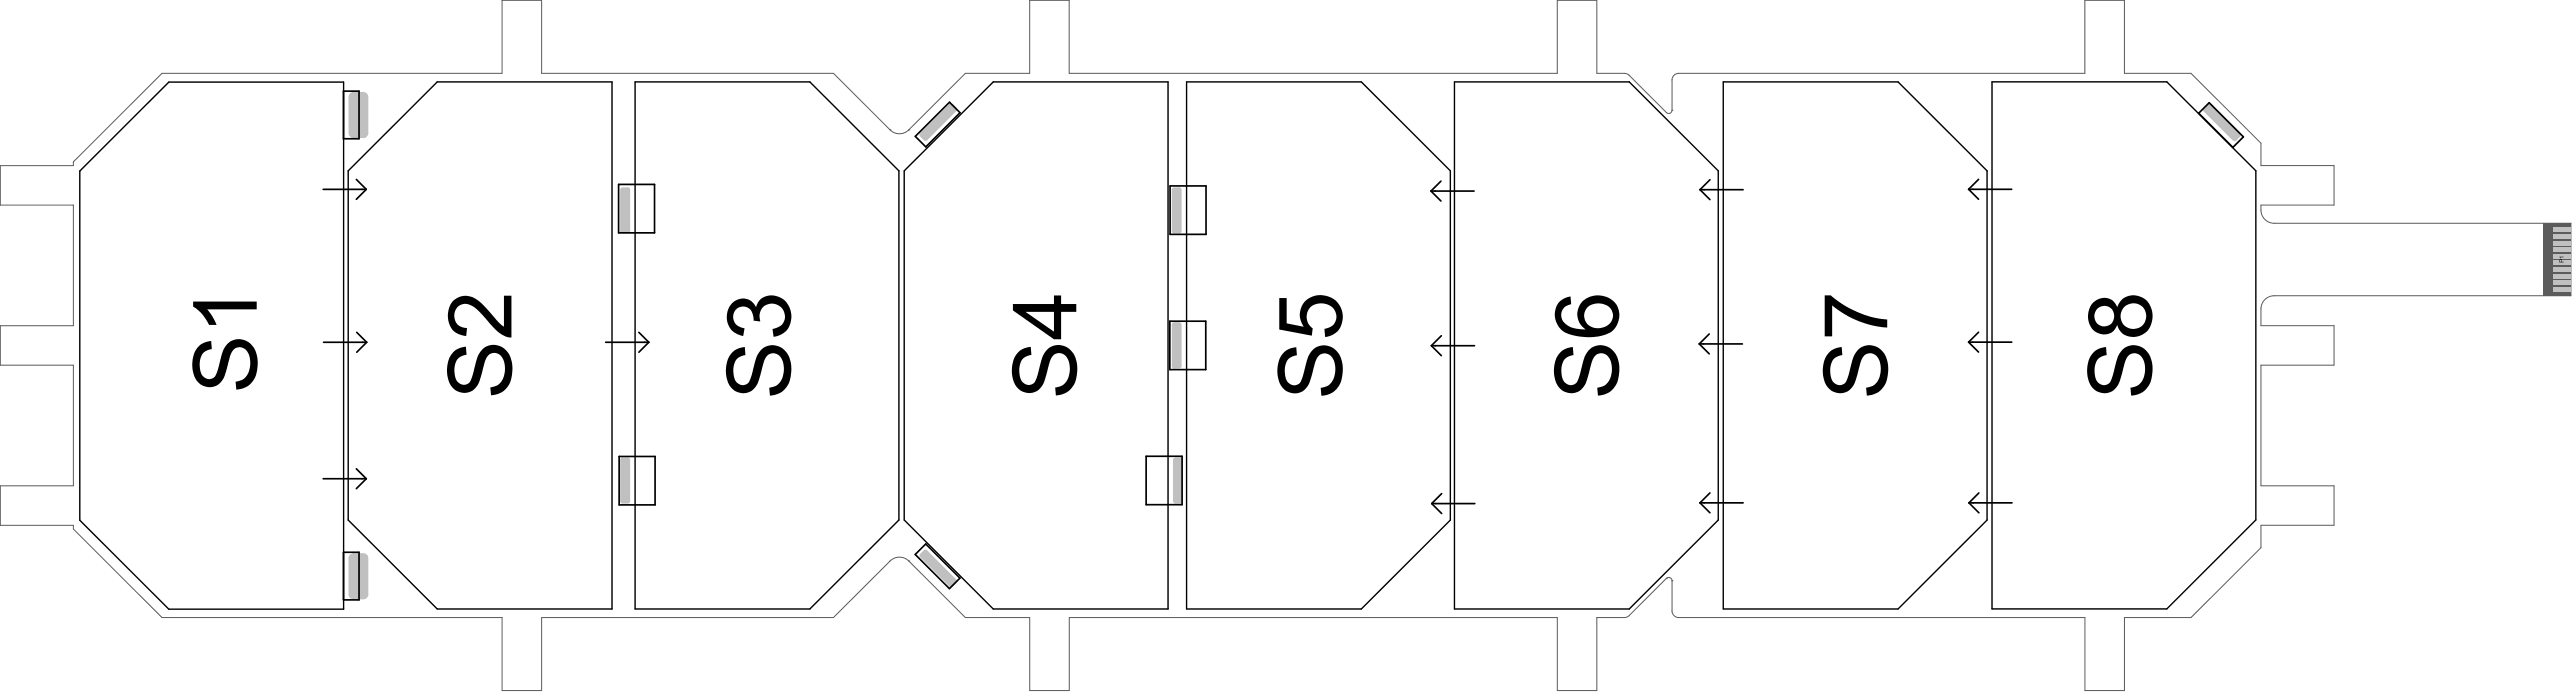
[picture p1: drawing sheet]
<svg xmlns="http://www.w3.org/2000/svg" width="1300mm" height="350mm" viewBox="0 0 1300 350" stroke-linecap="round" stroke-linejoin="round" font-family="sans-serif">
<path d="M321 41h88l45 45v176l-45 45h-88zM599 41h88l45 45v176l-45 45h-88zM734 41h89l44 45v176l-44 45h-89zM870 41h88l45 45v176l-45 45h-88zM1006 41h88l45 45v176l-45 45h-88zM40 86l45-45h88v266h-88l-45-45zM176 86l45-45h88v266h-88l-45-45zM457 86l44-45h89v266h-89l-44-45z" fill="none" stroke="#c4c4c4" stroke-width=".67"/>
<path d="M1284 113h14v36h-14z" fill-rule="evenodd" fill="#5a5a5a"/>
<path d="M37 265v2" fill="none" stroke="#5a5a5a" stroke-width=".5"/>
<g fill="#5a5a5a">
<circle cx="449" cy="66" r=".2"/>
<circle cx="459" cy="283" r=".2"/>
<circle cx="459" cy="66" r=".2"/>
<circle cx="844" cy="293" r=".2"/>
<circle cx="841" cy="292" r=".2"/>
<circle cx="844" cy="56" r=".2"/>
</g>
<path d="M37 265h-37v-20h37v-61h-37v-20h37v-61h-37v-19h37v-2l45-45h171v-37h20v37h148l28 29a7 7 0 0 0 10 0l28-29h33v-37h20v37h246v-37h20v37h16l19 20a1.7 1.7 0 0 0 2 0 1.7 1.7 0 0 0 1-1v-16a3 3 0 0 1 3-3h206v-37h20v37h33l35 35v12h37v19h-37a8 8 0 0 0 3 8l2 1 2 1h150v36h-150a7 7 0 0 0-7 7v8h37v20h-37v61h37v20h-37v11l-35 36h-33v36h-20v-36h-206a3 3 0 0 1-3-4v-15a1.7 1.7 0 0 0-1-2 1.7 1.7 0 0 0-2 1l-19 19-16 1v36h-20v-36h-246v36h-20v-36h-33l-28-29a7 7 0 0 0-7-2l-3 2-28 29h-148v36h-20v-36h-171l-45-45" fill="none" stroke="#5a5a5a" stroke-width=".5"/>
<g fill="#c0c0c0">
<path d="M592 232l1-1h3l1 1v21l-1 1h-3l-1-1z" fill-rule="evenodd"/>
<path d="M592 164l1-1h2l2 1v21l-2 1h-2l-1-1z" fill-rule="evenodd"/>
<path d="M592 96l1-2h2l2 2v21l-2 1h-2l-1-1z" fill-rule="evenodd"/>
<path d="M1289 145h9v2h-9z" fill-rule="evenodd"/>
<path d="M1289 138h9v2h-9z" fill-rule="evenodd"/>
<path d="M1289 131h9v3h-9z" fill-rule="evenodd"/>
<path d="M1289 125h9v2h-9z" fill-rule="evenodd"/>
<path d="M1289 118h9v2h-9z" fill-rule="evenodd"/>
<path d="M1289 121h9v3h-9z" fill-rule="evenodd"/>
<path d="M1289 141h9v3h-9z" fill-rule="evenodd"/>
<path d="M1289 135h9v2h-9z" fill-rule="evenodd"/>
<path d="M1289 128h9v2h-9z" fill-rule="evenodd"/>
<path d="M1289 115h9v2h-9z" fill-rule="evenodd"/>
<path d="M176 282l2-3h5l3 3v18l-3 2h-5l-2-2z" fill-rule="evenodd"/>
<path d="M176 49l2-3h5l3 3v18l-3 3h-5l-2-3z" fill-rule="evenodd"/>
<path d="M313 232l1-1h3l1 1v21l-1 1h-3l-1-1z" fill-rule="evenodd"/>
<path d="M465 279l1-1h2l15 14v2l-2 2h-2l-14-15z" fill-rule="evenodd"/>
<path d="M465 67l14-15h2l2 2v2l-15 15h-2l-1-2z" fill-rule="evenodd"/>
<path d="M1113 54l1-1h2l15 14v2l-2 2h-2l-14-15z" fill-rule="evenodd"/>
<path d="M313 96l1-2h3l1 2v21l-1 1h-3l-1-1z" fill-rule="evenodd"/>
</g>
<g fill="#c0c0c0">
<path d="M592 232h1zM592 231h1v1h-1z"/>
<path d="M593 253v1zM592 253h1v1z"/>
<path d="M596 253h1zM596 253h1l-1 1z"/>
<path d="M596 231v1zM596 231l1 1h-1z"/>
<path d="M595 185h2zM595 185h1l-1 1z"/>
<path d="M595 163v1zM595 163l2 1h-2z"/>
<path d="M592 164h1zM592 163h1v1h-1z"/>
<path d="M593 185v1zM592 185h1v1z"/>
<path d="M595 117h2zM595 117h1l-1 1z"/>
<path d="M595 94v2zM595 95l2 1h-2z"/>
<path d="M592 96h1zM592 95h1v1h-1z"/>
<path d="M593 117v1zM592 117h1v1z"/>
<path d="M176 282h2zM177 280l1-1v3h-2z"/>
<path d="M178 300v2zM176 300h2v2l-1-1z"/>
<path d="M183 300h3zM183 300h3l-1 2h-2z"/>
<path d="M183 279v3zM183 279l2 1 1 2h-3z"/>
<path d="M176 49h2zM177 47l1-1v3h-2z"/>
<path d="M178 67v3zM176 67h2v3l-1-1z"/>
<path d="M183 67h3zM183 67h3v1l-1 1-2 1z"/>
<path d="M183 46v3zM183 46l2 1 1 2h-3z"/>
<path d="M317 253h1zM317 253h1l-1 1z"/>
<path d="M317 231v1zM317 231l1 1h-1z"/>
<path d="M313 232h1zM313 231h1v1h-1z"/>
<path d="M314 253v1zM313 253h1v1z"/>
<path d="M465 281v-1zM465 279v1v1z"/>
<path d="M480 295l1 1zM479 296l1-1 1 1z"/>
<path d="M482 293l1-1zM482 293l1-1v1v1z"/>
<path d="M466 278l1 1zM466 278h2l-1 1z"/>
<path d="M467 70l1 1zM466 71l1-1 1 1z"/>
<path d="M482 55l1-1zM482 55l1-1v1v1z"/>
<path d="M479 52l1 1zM479 52h2l-1 1z"/>
<path d="M465 69v-1zM465 67v1v1z"/>
<path d="M1130 68l1-1zM1130 68l1-1v1v1z"/>
<path d="M1114 53l1 1zM1114 53h2l-1 1z"/>
<path d="M1113 56v-1zM1113 54v1v1z"/>
<path d="M1128 70l1 1zM1127 71l1-1 1 1z"/>
<path d="M317 117h1zM317 117h1l-1 1z"/>
<path d="M317 94v2zM317 95l1 1h-1z"/>
<path d="M313 96h1zM313 95h1v1h-1z"/>
<path d="M314 117v1zM313 117h1v1z"/>
</g>
<g fill="none" stroke="#000" stroke-width=".85">
<path d="M173 46h8v24h-8zM1110 57l5-5 18 17-6 5zM462 69l17-17 6 5-18 17zM163 96h22M180 91l5 5M185 96l-5 5M312 93h18v24h-18zM591 94h18v24h-18zM722 96h22M722 96l5 5M727 91l-5 5M858 96h22"/>
<path d="M858 96l5 5M863 91l-5 5M994 95h22M994 95l5 6M999 90l-5 5M163 173h22M180 168l5 5M185 173l-5 5M306 173h22M323 168l5 5M328 173l-5 5M591 162h18v24h-18z"/>
<path d="M723 174h21M723 174l5 5M728 169l-5 5M858 174h22M858 174l5 5M863 168l-5 6M994 173h22M994 173l5 5M999 168l-5 5M180 236l5 6M313 230h18v25h-18zM579 230h18v25h-18z"/>
<path d="M163 242h22M185 242l-5 5M723 254h22M723 254l5 5M728 249l-5 5M858 254h22M858 254l5 5M863 249l-5 5M994 254h22M994 254l5 5M999 249l-5 5M173 279h8v24h-8z"/>
<path d="M462 280l5-6 18 18-6 5z"/>
</g>
<path d="M321 41h88l45 45v176l-45 45h-88zM599 41h88l45 45v176l-45 45h-88zM734 41h89l44 45v176l-44 45h-89zM870 41h88l45 45v176l-45 45h-88zM1006 41h88l45 45v176l-45 45h-88zM40 86l45-45h88v266h-88l-45-45zM176 86l45-45h88v266h-88l-45-45zM457 86l44-45h89v266h-89l-44-45z" fill="none" stroke="#000" stroke-width=".67"/>
<g fill="#000">
<path d="M1292 130h2h-1zM97 152h33v4h-25l4 8h-3l-4-6-5-3zM229 152a10 10 0 0 1 14 1l11 12v-16h4v21h-3l-4-3-9-9-4-4a6 6 0 0 0-7 1l-2 3v2a6 6 0 0 0 7 5l-1 5a10 10 0 0 1-9-7 10 10 0 0 1 3-11zM370 153l2-2a7 7 0 0 1 10 4l1-3 4-2a10 10 0 0 1 12 8 10 10 0 0 1-8 12l-1-4h2a6 6 0 0 0 2-11l-3-2h-3a6 6 0 0 0-4 9h-4v-2a6 6 0 0 0-5-5h-1a6 6 0 0 0-4 6 6 6 0 0 0 6 5l-1 4v-1a10 10 0 0 1-5-16zM646 150h4v13l8 2-1-2a10 10 0 0 1 3-12 10 10 0 0 1 13 0 11 11 0 0 1 5 11 11 11 0 0 1-9 8v-4a6 6 0 0 0 6-8 6 6 0 0 0-8-5h-1a7 7 0 0 0-6 7 7 7 0 0 0 3 6l-1 3-16-3zM921 149h3l8 6 9 4 6 1 6 1v4l-7-1-8-2-7-4-6-4v16h-4zM100 175l3-2 4-1v4h-1a7 7 0 0 0-5 10 5 5 0 0 0 5 5 5 5 0 0 0 4-5l3-10a9 9 0 0 1 10-4 9 9 0 0 1 7 9v7l-1 2-2 3-3 2-5 2v-5a8 8 0 0 0 7-9v-1a6 6 0 0 0-6-7 13 13 0 0 0-5 10l-1 2a11 11 0 0 1-4 7l-1 1a9 9 0 0 1-12-9v-3a12 12 0 0 1 3-8zM229 178l2-2 4-1 1 4h-1a7 7 0 0 0-5 10 5 5 0 0 0 4 5 5 5 0 0 0 5-5l3-11a9 9 0 0 1 10-3 9 9 0 0 1 7 8l-1 8-1 2-2 3-3 2-4 1v-4a8 8 0 0 0 7-9v-1a6 6 0 0 0-7-7 13 13 0 0 0-5 10v2a11 11 0 0 1-5 7v1a9 9 0 0 1-12-9v-3a12 12 0 0 1 3-8zM370 178l2-2 4-1v4a7 7 0 0 0-6 10 5 5 0 0 0 5 5 5 5 0 0 0 4-5l4-10a9 9 0 0 1 10-4 9 9 0 0 1 6 9v7l-1 2-2 3-3 3-4 1v-4a8 8 0 0 0 7-10 6 6 0 0 0-7-8 13 13 0 0 0-5 10v2a11 11 0 0 1-5 7l-1 1a9 9 0 0 1-11-9v-3a12 12 0 0 1 3-8zM514 178l3-2 3-1 1 4h-1a7 7 0 0 0-5 10 5 5 0 0 0 4 5 5 5 0 0 0 5-5l3-10a9 9 0 0 1 10-4 9 9 0 0 1 7 8l-1 8v2l-2 3-3 2-5 1v-4a8 8 0 0 0 7-9v-1a6 6 0 0 0-7-7 13 13 0 0 0-5 10v2a11 11 0 0 1-5 7v1a9 9 0 0 1-12-9v-3a12 12 0 0 1 3-8zM648 178l3-2 3-1 1 4h-1a7 7 0 0 0-5 10 5 5 0 0 0 4 5h1a5 5 0 0 0 4-5l3-10a9 9 0 0 1 10-4 9 9 0 0 1 7 9l-1 7v2l-2 4-3 2-5 1v-4a8 8 0 0 0 7-10 6 6 0 0 0-7-7 13 13 0 0 0-5 9v2a11 11 0 0 1-4 7l-1 1a9 9 0 0 1-12-9v-3a12 12 0 0 1 3-8zM788 178l2-2 4-1v4a7 7 0 0 0-6 10 5 5 0 0 0 5 5 5 5 0 0 0 5-5l3-10a9 9 0 0 1 10-4 9 9 0 0 1 6 9v7l-1 2-2 3-3 3-4 1v-4a8 8 0 0 0 7-10 6 6 0 0 0-7-8 13 13 0 0 0-5 10v2a11 11 0 0 1-5 7l-1 1a9 9 0 0 1-11-9v-3a12 12 0 0 1 3-8z"/>
<path d="M923 178l3-2 4-1v4h-1a7 7 0 0 0-5 10 5 5 0 0 0 5 5 5 5 0 0 0 4-5l3-10a9 9 0 0 1 11-4 9 9 0 0 1 6 9v7l-1 2-2 3-3 3-5 1v-4a8 8 0 0 0 8-10h-1a6 6 0 0 0-6-8 13 13 0 0 0-5 10l-1 2a11 11 0 0 1-4 7l-1 1a9 9 0 0 1-12-9v-3a12 12 0 0 1 3-8zM1057 178l2-2 4-1 1 4h-1a7 7 0 0 0-5 10 5 5 0 0 0 4 5 5 5 0 0 0 5-5l3-10a9 9 0 0 1 10-4 9 9 0 0 1 7 9l-1 7-1 2-2 3-3 3-4 1v-4a8 8 0 0 0 7-10 6 6 0 0 0-7-8 13 13 0 0 0-5 10v2a11 11 0 0 1-5 7v1a9 9 0 0 1-12-9v-3a12 12 0 0 1 3-8z"/>
<path d="M1292 131h1v1h1h-2zM1292 131v1h1v-1z"/>
<path d="M511 153h21v-4h4v4h7v4h-7v14h-4l-21-14zM518 157l14 10v-10z"/>
<path d="M787 152l3-2h3v3v1a6 6 0 0 0-5 6 6 6 0 0 0 5 5l8 1h-1a10 10 0 0 1-2-12 10 10 0 0 1 11-5 10 10 0 0 1 9 11 10 10 0 0 1-11 10h-6a17 17 0 0 1-15-6 10 10 0 0 1 1-12zM801 155l-1 4 1 3 2 3 4 1a6 6 0 0 0 7-7 6 6 0 0 0-8-6l-3 1z"/>
<path d="M1057 153a7 7 0 0 1 12 2 9 9 0 0 1 12-5 9 9 0 0 1 6 11 9 9 0 0 1-8 9 9 9 0 0 1-10-6v1a8 8 0 0 1-10 3 8 8 0 0 1-5-9l1-3zM1057 160a5 5 0 0 0 10 0 5 5 0 0 0-10 0zM1071 159a6 6 0 0 0 13 0 6 6 0 0 0-13 0z"/>
</g>
</svg>
